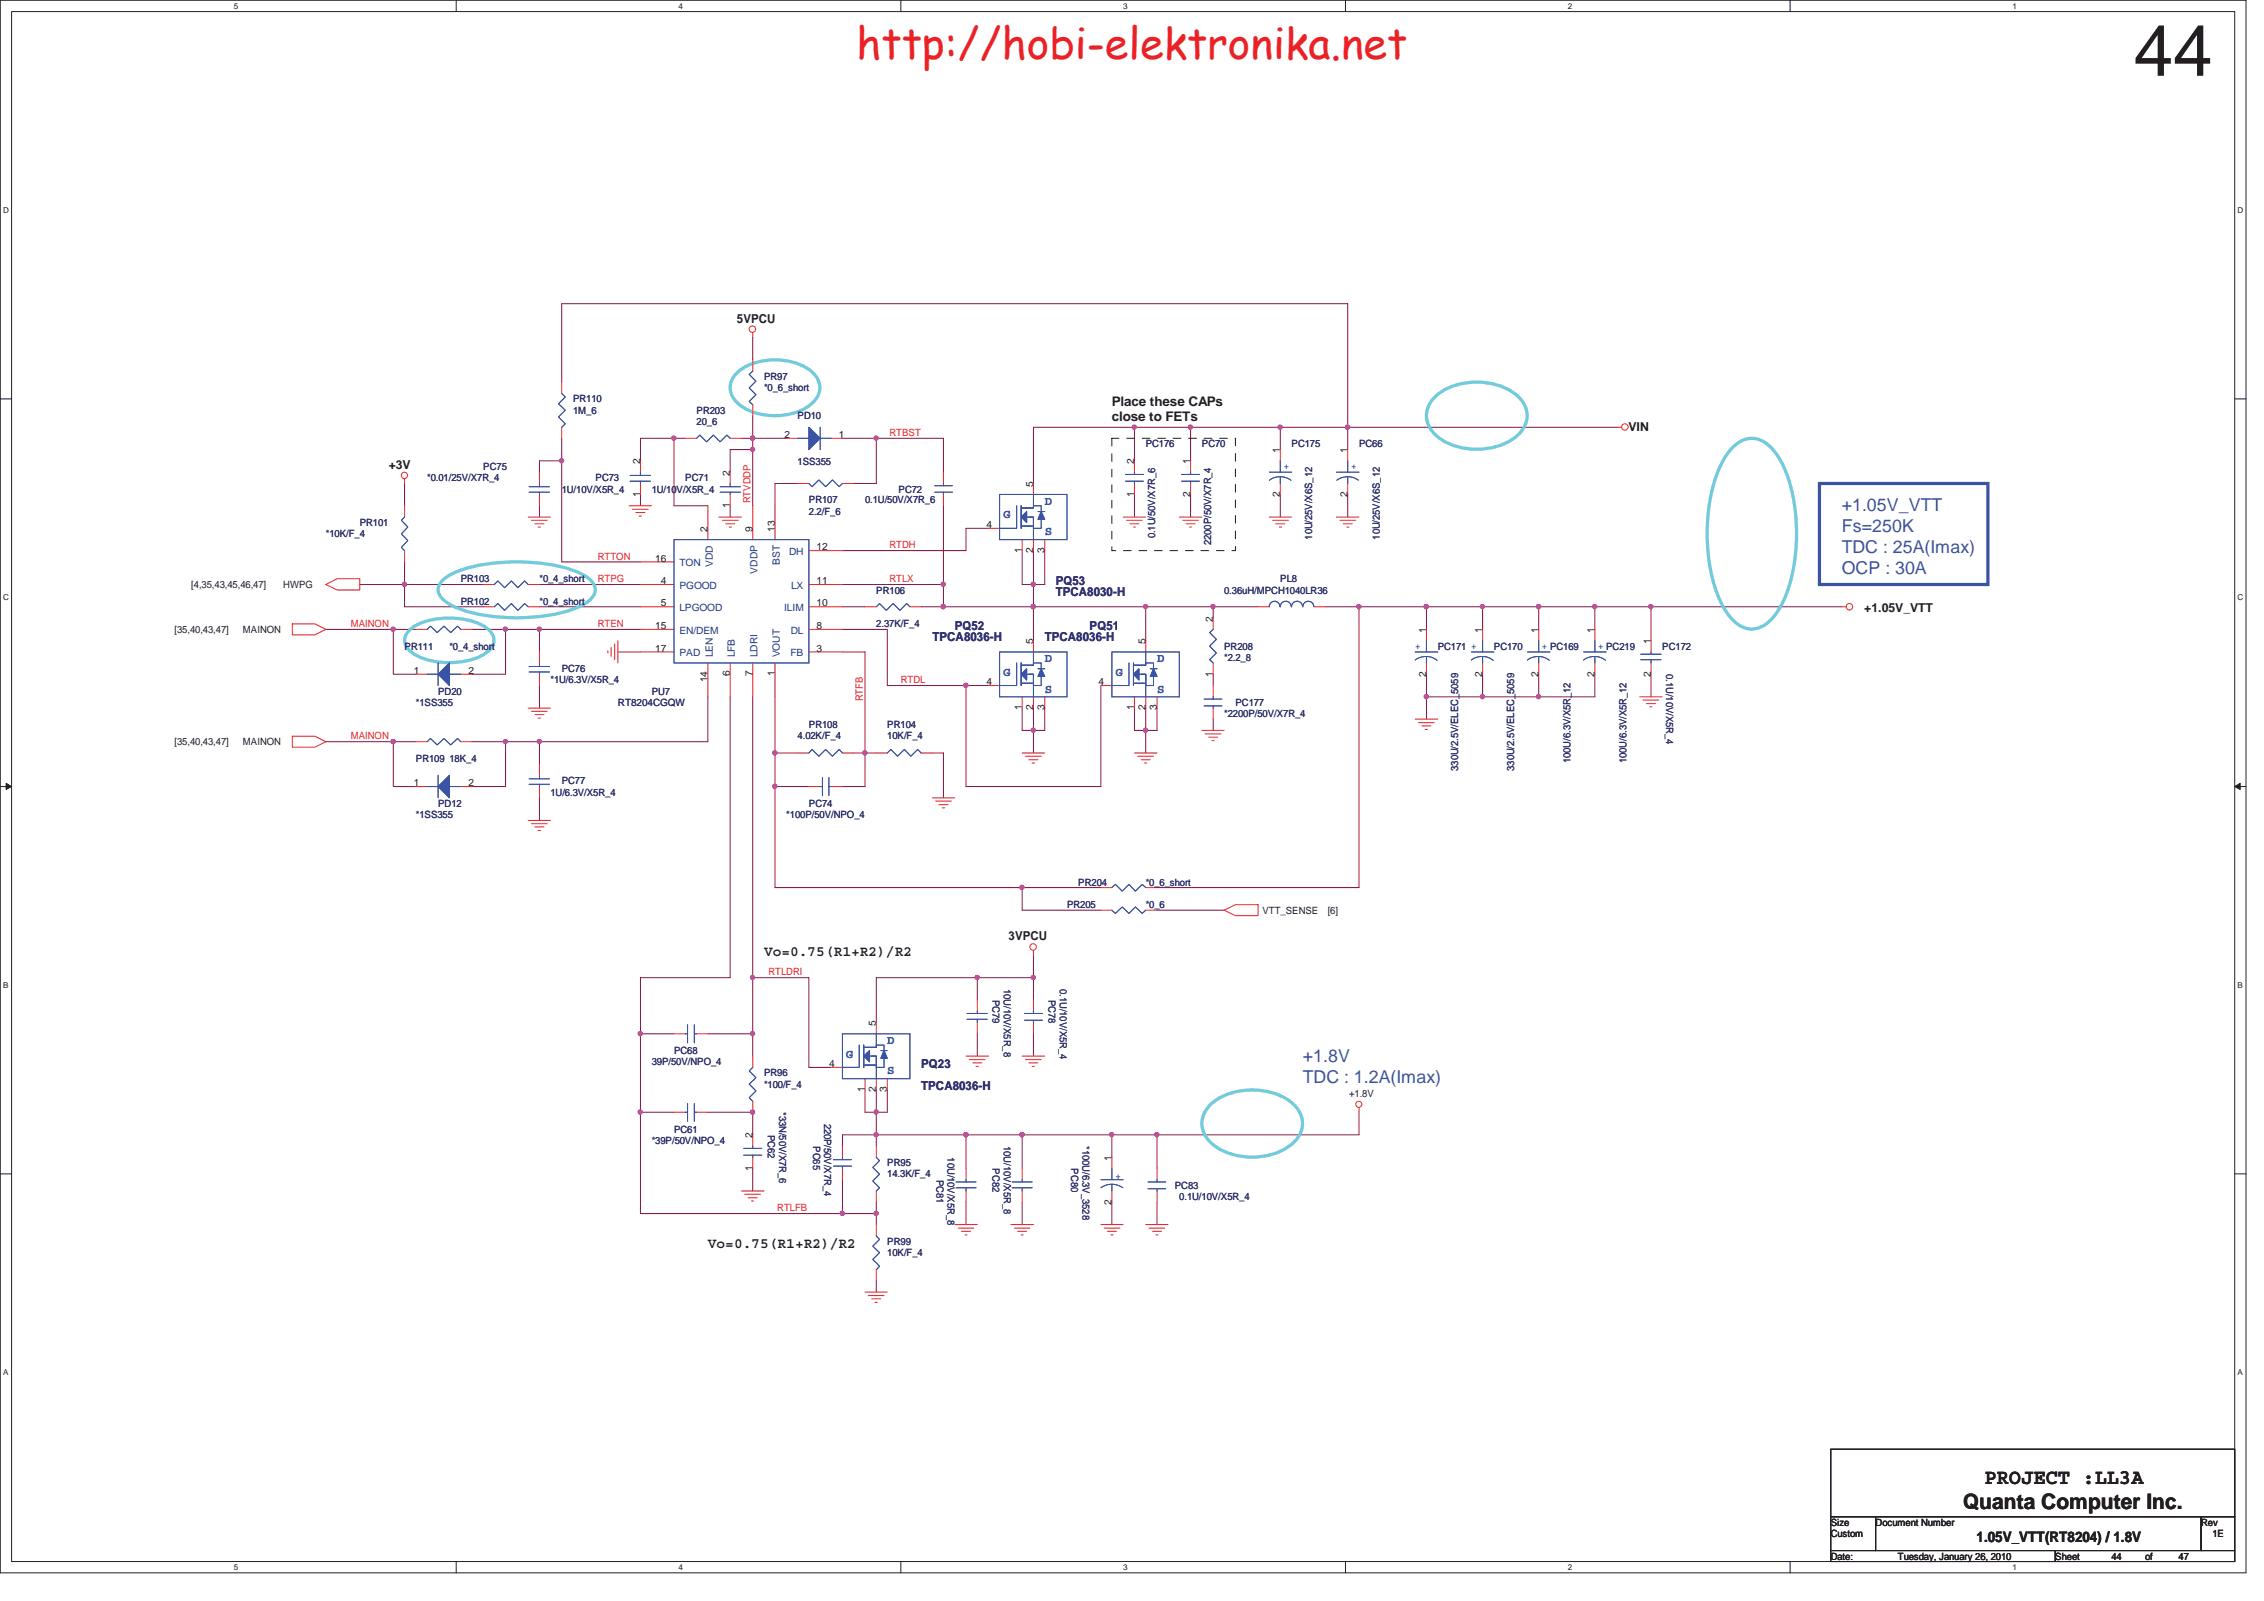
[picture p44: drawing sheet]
<svg xmlns="http://www.w3.org/2000/svg" width="297mm" height="210mm" viewBox="0 0 297 210" stroke-linecap="round" stroke-linejoin="round" font-family="sans-serif">
<defs><g id="words">
<text font-size="9.4" fill="#231f20" x="279.9" y="9.9">44</text>
<text font-size="5.6" fill="#ed2024" x="112.4" y="7.7">http://hobi-elektronika.net</text>
<g font-size="2.8" fill="#231f20">
<text x="257.6" y="197.9">Quanta Computer Inc.</text>
<text x="260.3" y="194.6">PROJECT :LL3A</text>
</g>
<g font-size="2.3" fill="#3a53a4">
<text x="241.6" y="67">+1.05V_VTT</text>
<text x="241.6" y="69.8">Fs=250K</text>
<text x="241.6" y="72.5">TDC : 25A(Imax)</text>
<text x="241.6" y="75.3">OCP : 30A</text>
<text x="170.9" y="139.2">+1.8V</text>
<text x="170.9" y="142">TDC : 1.2A(Imax)</text>
</g>
<g font-size="1.9" fill="#231f20">
<text x="100.2" y="125.4">Vo=0.75(R1+R2)/R2</text>
<text x="92.9" y="163.7">Vo=0.75(R1+R2)/R2</text>
<text x="259.3" y="202.2">1.05V_VTT(RT8204) / 1.8V</text>
</g>
<g font-size="1.7" fill="#231f20">
<text x="145.9" y="53.2">Place these CAPs</text>
<text x="145.9" y="55.2">close to FETs</text>
</g>
<g font-size="1.6" fill="#231f20">
<text x="96.7" y="42.4">5VPCU</text>
<text x="213.7" y="56.5">VIN</text>
<text x="51" y="61.5">+3V</text>
<text x="244.6" y="80.3">+1.05V_VTT</text>
<text x="132.3" y="123.3">3VPCU</text>
</g>
<g font-size="1.6" fill="#3a53a4">
<text x="131.6" y="68">G</text>
<text x="137.1" y="66.2">D</text>
<text x="137.1" y="70.2">S</text>
<text x="131.6" y="88.6">G</text>
<text x="137.1" y="86.9">D</text>
<text x="146.3" y="88.6">G</text>
<text x="151.8" y="86.9">D</text>
<text x="137.1" y="90.8">S</text>
<text x="151.8" y="90.8">S</text>
<text x="116.4" y="136.9">D</text>
<text x="111" y="138.7">G</text>
<text x="116.4" y="140.9">S</text>
</g>
<g font-size="1.6" fill="#2d2d72">
<text x="138.5" y="76.7">PQ53</text>
<text x="125.3" y="82.6">PQ52</text>
<text x="138.5" y="78.2">TPCA8030-H</text>
<text x="143" y="82.6">PQ51</text>
<text x="122.3" y="84.1">TPCA8036-H</text>
<text x="137.1" y="84.1">TPCA8036-H</text>
<text x="120.9" y="140">PQ23</text>
<text x="120.9" y="143">TPCA8036-H</text>
</g>
<g font-size="1.3" fill="#2d2d72">
<text x="75.2" y="52.8">PR110</text>
<text x="100.2" y="49.9">PR97</text>
<text x="100.2" y="51.3">*0_6_short</text>
<text x="75.2" y="54.3">1M_6</text>
<text x="91.4" y="54.3">PR203</text>
<text x="91.4" y="55.7">20_6</text>
<text x="104.6" y="55">PD10</text>
<text x="150.3" y="58.7">PC176</text>
<text x="157.7" y="58.7">PC70</text>
<text x="169.5" y="58.7">PC175</text>
<text x="178.3" y="58.7">PC66</text>
<text x="56" y="63.1">*0.01/25V/X7R_4</text>
<text x="63.4" y="61.6">PC75</text>
<text x="73.7" y="64.6">1U/10V/X5R_4</text>
<text x="78.1" y="63.1">PC73</text>
<text x="85.5" y="64.6">1U/10V/X5R_4</text>
<text x="89.9" y="63.1">PC71</text>
<text x="104.6" y="61">1SS355</text>
<text x="117.9" y="64.6">PC72</text>
<text x="42.8" y="70.5">*10K/F_4</text>
<text x="47.2" y="69">PR101</text>
<text x="106.1" y="66">PR107</text>
<text x="106.1" y="67.5">2.2/F_6</text>
<text x="113.5" y="66">0.1U/50V/X7R_6</text>
<text x="151.6" y="70.6" transform="rotate(-90 151.6 70.6)">0.1U/50V/X7R_6</text>
<text x="158.9" y="71.5" transform="rotate(-90 158.9 71.5)">2200P/50V/X7R_4</text>
<text x="172.2" y="70.8" transform="rotate(-90 172.2 70.8)">10U/25V/X6S_12</text>
<text x="181" y="70.8" transform="rotate(-90 181 70.8)">10U/25V/X6S_12</text>
<text x="60.4" y="76.4">PR103</text>
<text x="70.8" y="76.4">*0_4_short</text>
<text x="115" y="77.8">PR106</text>
<text x="160.6" y="77.8">0.36uH/MPCH1040LR36</text>
<text x="168" y="76.4">PL8</text>
<text x="60.4" y="79.3">PR102</text>
<text x="70.8" y="79.3">*0_4_short</text>
<text x="115" y="82.3">2.37K/F_4</text>
<text x="53.1" y="85.2">PR111</text>
<text x="59" y="85.2">*0_4_short</text>
<text x="72.2" y="89.6">*1U/6.3V/X5R_4</text>
<text x="73.7" y="88.1">PC76</text>
<text x="160.6" y="85.2">PR208</text>
<text x="160.6" y="86.7">*2.2_8</text>
<text x="188.6" y="85.2">PC171 +</text>
<text x="196" y="85.2">PC170</text>
<text x="218.1" y="85.2">PC172</text>
<text x="218.6" y="88.4" transform="rotate(90 218.6 88.4)">0.1U/10V/X5R_4</text>
<text x="54.6" y="92.6">*1SS355</text>
<text x="57.5" y="91.1">PD20</text>
<text x="81.1" y="92.6">RT8204CGQW</text>
<text x="85.5" y="91.1">PU7</text>
<text x="106.1" y="95.5">PR108</text>
<text x="116.4" y="95.5">PR104</text>
<text x="160.6" y="94.1">*2200P/50V/X7R_4</text>
<text x="162.1" y="92.6">PC177</text>
<text x="54.6" y="99.9">PR109 18K_4</text>
<text x="104.6" y="97">4.02K/F_4</text>
<text x="116.4" y="97">10K/F_4</text>
<text x="191.3" y="101.1" transform="rotate(-90 191.3 101.1)">330U/2.5V/ELEC_5059</text>
<text x="198.7" y="101.1" transform="rotate(-90 198.7 101.1)">330U/2.5V/ELEC_5059</text>
<text x="206" y="100.1" transform="rotate(-90 206 100.1)">100U/6.3V/X5R_12</text>
<text x="213.4" y="100.1" transform="rotate(-90 213.4 100.1)">100U/6.3V/X5R_12</text>
<text x="54.6" y="107.3">*1SS355</text>
<text x="57.5" y="105.8">PD12</text>
<text x="72.2" y="104.3">1U/6.3V/X5R_4</text>
<text x="73.7" y="102.9">PC77</text>
<text x="103.2" y="107.3">*100P/50V/NPO_4</text>
<text x="106.1" y="105.8">PC74</text>
<text x="140" y="119.1">PR205</text>
<text x="141.5" y="116.2">PR204</text>
<text x="150.3" y="119.1">*0_6</text>
<text x="150.3" y="116.2">*0_6_short</text>
<text x="130.2" y="131.1" transform="rotate(90 130.2 131.1)">PC79</text>
<text x="131.7" y="129.7" transform="rotate(90 131.7 129.7)">10U/10V/X5R_8</text>
<text x="137.6" y="131.1" transform="rotate(90 137.6 131.1)">PC78</text>
<text x="139.1" y="129.7" transform="rotate(90 139.1 129.7)">0.1U/10V/X5R_4</text>
<text x="85.5" y="139.7">39P/50V/NPO_4</text>
<text x="88.4" y="138.3">PC68</text>
<text x="100.2" y="141.2">PR96</text>
<text x="100.2" y="142.7">*100/F_4</text>
<text x="88.4" y="148.5">PC61</text>
<text x="100.8" y="148.8" transform="rotate(90 100.8 148.8)">PC62</text>
<text x="102.2" y="145.9" transform="rotate(90 102.2 145.9)">*33N/50V/X7R_6</text>
<text x="108.1" y="147.4" transform="rotate(90 108.1 147.4)">220P/50V/X7R_4</text>
<text x="85.5" y="150">*39P/50V/NPO_4</text>
<text x="106.7" y="150.3" transform="rotate(90 106.7 150.3)">PC65</text>
<text x="116.4" y="153">PR95</text>
<text x="116.4" y="154.4">14.3K/F_4</text>
<text x="122.8" y="154.7" transform="rotate(90 122.8 154.7)">PC81</text>
<text x="124.3" y="151.8" transform="rotate(90 124.3 151.8)">10U/10V/X5R_8</text>
<text x="130.2" y="153.2" transform="rotate(90 130.2 153.2)">PC82</text>
<text x="131.7" y="150.3" transform="rotate(90 131.7 150.3)">10U/10V/X5R_8</text>
<text x="140.5" y="153.2" transform="rotate(90 140.5 153.2)">PC80</text>
<text x="142" y="150.3" transform="rotate(90 142 150.3)">*100U/6.3V_3528</text>
<text x="154.1" y="155.9">PC83</text>
<text x="154.7" y="157.4">0.1U/10V/X5R_4</text>
<text x="116.4" y="163.3">PR99</text>
<text x="116.4" y="164.8">10K/F_4</text>
</g>
<g font-size="1.3" fill="#231f20">
<text x="102.9" y="57.4">2</text>
<text x="110.1" y="57.4">1</text>
<text x="167.9" y="59.4" transform="rotate(-90 167.9 59.4)">1</text>
<text x="176.8" y="59.4" transform="rotate(-90 176.8 59.4)">1</text>
<text x="84" y="65.2" transform="rotate(-90 84 65.2)">1</text>
<text x="84" y="60.9" transform="rotate(-90 84 60.9)">2</text>
<text x="95.8" y="62.4" transform="rotate(-90 95.8 62.4)">2</text>
<text x="135.5" y="63.8" transform="rotate(-90 135.5 63.8)">5</text>
<text x="148.8" y="65.2" transform="rotate(-90 148.8 65.2)">1</text>
<text x="148.8" y="60.9" transform="rotate(-90 148.8 60.9)">2</text>
<text x="156.2" y="65.2" transform="rotate(-90 156.2 65.2)">2</text>
<text x="156.2" y="60.9" transform="rotate(-90 156.2 60.9)">1</text>
<text x="167.9" y="65.2" transform="rotate(-90 167.9 65.2)">2</text>
<text x="176.8" y="65.2" transform="rotate(-90 176.8 65.2)">2</text>
<text x="92.8" y="69.8" transform="rotate(-90 92.8 69.8)">2</text>
<text x="95.8" y="66.6" transform="rotate(-90 95.8 66.6)">1</text>
<text x="98.7" y="69.8" transform="rotate(-90 98.7 69.8)">9</text>
<text x="101.6" y="69.8" transform="rotate(-90 101.6 69.8)">13</text>
<text x="129.4" y="69.3">4</text>
<text x="25.1" y="77.1">[4,35,43,45,46,47]</text>
<text x="37.2" y="77.1">HWPG</text>
<text x="86" y="73.7">16</text>
<text x="86.7" y="76.6">4</text>
<text x="107.1" y="76.6">11</text>
<text x="107.1" y="72.2">12</text>
<text x="134.1" y="72.6" transform="rotate(-90 134.1 72.6)">1</text>
<text x="135.5" y="72.6" transform="rotate(-90 135.5 72.6)">2</text>
<text x="137" y="72.6" transform="rotate(-90 137 72.6)">3</text>
<text x="22.9" y="83">[35,40,43,47]</text>
<text x="31.9" y="83">MAINON</text>
<text x="86" y="82.5">15</text>
<text x="86.7" y="79.5">5</text>
<text x="107.1" y="82.5">8</text>
<text x="107.1" y="79.5">10</text>
<text x="159.1" y="81.5" transform="rotate(-90 159.1 81.5)">2</text>
<text x="187.1" y="83" transform="rotate(-90 187.1 83)">1</text>
<text x="194.5" y="83" transform="rotate(-90 194.5 83)">1</text>
<text x="201.8" y="83" transform="rotate(-90 201.8 83)">1</text>
<text x="209.2" y="83" transform="rotate(-90 209.2 83)">1</text>
<text x="54.3" y="88.4">1</text>
<text x="61.5" y="88.4">2</text>
<text x="86" y="85.5">17</text>
<text x="92.8" y="89.5" transform="rotate(-90 92.8 89.5)">14</text>
<text x="95.8" y="88.7" transform="rotate(-90 95.8 88.7)">6</text>
<text x="98.7" y="88.7" transform="rotate(-90 98.7 88.7)">7</text>
<text x="101.6" y="88.7" transform="rotate(-90 101.6 88.7)">1</text>
<text x="107.1" y="85.5">3</text>
<text x="129.4" y="89.9">4</text>
<text x="135.5" y="84.5" transform="rotate(-90 135.5 84.5)">5</text>
<text x="144.1" y="89.9">4</text>
<text x="150.3" y="84.5" transform="rotate(-90 150.3 84.5)">5</text>
<text x="159.1" y="88.7" transform="rotate(-90 159.1 88.7)">1</text>
<text x="187.1" y="88.7" transform="rotate(-90 187.1 88.7)">2</text>
<text x="194.5" y="88.7" transform="rotate(-90 194.5 88.7)">2</text>
<text x="201.8" y="88.7" transform="rotate(-90 201.8 88.7)">2</text>
<text x="209.2" y="88.7" transform="rotate(-90 209.2 88.7)">2</text>
<text x="216.6" y="88.7" transform="rotate(-90 216.6 88.7)">2</text>
<text x="216.6" y="84.5" transform="rotate(-90 216.6 84.5)">1</text>
<text x="134.1" y="93.2" transform="rotate(-90 134.1 93.2)">1</text>
<text x="135.5" y="93.2" transform="rotate(-90 135.5 93.2)">2</text>
<text x="137" y="93.2" transform="rotate(-90 137 93.2)">3</text>
<text x="148.8" y="93.2" transform="rotate(-90 148.8 93.2)">1</text>
<text x="150.3" y="93.2" transform="rotate(-90 150.3 93.2)">2</text>
<text x="151.8" y="93.2" transform="rotate(-90 151.8 93.2)">3</text>
<text x="22.9" y="97.7">[35,40,43,47]</text>
<text x="31.9" y="97.7">MAINON</text>
<text x="54.3" y="103.1">1</text>
<text x="61.5" y="103.1">2</text>
<text x="165.6" y="119.8">VTT_SENSE</text>
<text x="174.2" y="119.8">[6]</text>
<text x="114.9" y="134.6" transform="rotate(-90 114.9 134.6)">5</text>
<text x="108.8" y="140">4</text>
<text x="113.5" y="143.3" transform="rotate(-90 113.5 143.3)">1</text>
<text x="114.9" y="143.3" transform="rotate(-90 114.9 143.3)">2</text>
<text x="116.4" y="143.3" transform="rotate(-90 116.4 143.3)">3</text>
<text x="177" y="143.8">+1.8V</text>
<text x="98.7" y="149.3" transform="rotate(-90 98.7 149.3)">2</text>
<text x="98.7" y="153.6" transform="rotate(-90 98.7 153.6)">1</text>
<text x="145.8" y="152.2" transform="rotate(-90 145.8 152.2)">1</text>
<text x="145.8" y="158" transform="rotate(-90 145.8 158)">2</text>
<text x="240.2" y="201.6">Custom</text>
<text x="240.2" y="200.1">Size</text>
<text x="246.1" y="200.1">Document Number</text>
<text x="288.8" y="200.1">Rev</text>
<text x="290.3" y="201.6">1E</text>
<text x="240.2" y="204.6">Date:</text>
<text x="249" y="204.6">Tuesday, January 26, 2010</text>
<text x="269.7" y="204.6">Sheet</text>
<text x="277" y="204.6">44</text>
<text x="281.4" y="204.6">of</text>
<text x="285.8" y="204.6">47</text>
</g>
<g font-size="1.3" fill="#ec2426">
<text x="116.7" y="57.2">RTBST</text>
<text x="98.5" y="66" transform="rotate(-90 98.5 66)">RTVDDP</text>
<text x="116.7" y="71.9">RTDH</text>
<text x="78.4" y="73.4">RTTON</text>
<text x="78.4" y="76.4">RTPG</text>
<text x="116.7" y="76.4">RTLX</text>
<text x="46" y="82.3">MAINON</text>
<text x="78.4" y="82.3">RTEN</text>
<text x="118.2" y="89.6">RTDL</text>
<text x="113.2" y="92" transform="rotate(-90 113.2 92)">RTFB</text>
<text x="46" y="97">MAINON</text>
<text x="100.8" y="127.9">RTLDRI</text>
<text x="102" y="158.9">RTLFB</text>
</g>
<g font-size="1.3" fill="#3a53a4">
<text x="168.4" y="61.5">+</text>
<text x="177.3" y="61.5">+</text>
<text x="185.7" y="85.1">+</text>
<text x="202.3" y="85.1">+ PC169</text>
<text x="209.7" y="85.1">+ PC219</text>
<text x="146.3" y="154.6">+</text>
</g>
<g font-size="1.3" fill="#1d437e">
<text x="89.2" y="77.3">PGOOD</text>
<text x="89.2" y="74.3">TON</text>
<text x="93.5" y="74.3" transform="rotate(-90 93.5 74.3)">VDD</text>
<text x="99.4" y="75.2" transform="rotate(-90 99.4 75.2)">VDDP</text>
<text x="102.3" y="74.1" transform="rotate(-90 102.3 74.1)">BST</text>
<text x="103.5" y="72.8">DH</text>
<text x="103.8" y="77.3">LX</text>
<text x="89.2" y="80.2">LPGOOD</text>
<text x="89.2" y="83.1">EN/DEM</text>
<text x="102.9" y="80.2">ILIM</text>
<text x="103.8" y="83.1">DL</text>
<text x="89.2" y="86.1">PAD</text>
<text x="93.5" y="86.2" transform="rotate(-90 93.5 86.2)">LEN</text>
<text x="96.4" y="86.2" transform="rotate(-90 96.4 86.2)">LFB</text>
<text x="99.4" y="86.2" transform="rotate(-90 99.4 86.2)">LDRI</text>
<text x="102.3" y="86.2" transform="rotate(-90 102.3 86.2)">VOUT</text>
<text x="103.7" y="86.1">FB</text>
</g>
<g font-size="1.1" fill="#231f20">
<text x="30.7" y="1.2">5</text>
<text x="89" y="1.2">4</text>
<text x="147.4" y="1.2">3</text>
<text x="205.7" y="1.2">2</text>
<text x="264" y="1.2">1</text>
<text x=".4" y="27.9">D</text>
<text x="293.6" y="27.9">D</text>
<text x=".4" y="78.7">C</text>
<text x="293.6" y="78.7">C</text>
<text x=".4" y="129.5">B</text>
<text x="293.6" y="129.5">B</text>
<text x=".4" y="180.3">A</text>
<text x="293.6" y="180.3">A</text>
<text x="30.7" y="205.9">5</text>
<text x="89" y="205.9">4</text>
<text x="147.4" y="205.9">3</text>
<text x="205.7" y="205.9">2</text>
<text x="264" y="205.9">1</text>
</g>
</g></defs>
<path d="M0 0h294.7v206.3h-294.7zM1.5 1.5h291.7v203.3h-291.7z" fill="none" stroke="#231f20" stroke-width=".13"/>
<g fill="#fff">
<path d="M30.7 .2h.6v1.2h-.6z"/>
<path d="M30.7 205h.6v1.2h-.6z"/>
</g>
<path d="M59.9 0v1.5M59.9 204.8v1.5" fill="none" stroke="#231f20" stroke-width=".13"/>
<g fill="#fff">
<path d="M89 .2h.6v1.2h-.6z"/>
<path d="M89 205h.6v1.2h-.6z"/>
</g>
<path d="M118.2 0v1.5M118.2 204.8v1.5" fill="none" stroke="#231f20" stroke-width=".13"/>
<g fill="#fff">
<path d="M147.4 .2h.6v1.2h-.6z"/>
<path d="M147.4 205h.6v1.2h-.6z"/>
</g>
<path d="M176.5 0v1.5M176.5 204.8v1.5" fill="none" stroke="#231f20" stroke-width=".13"/>
<g fill="#fff">
<path d="M205.7 .2h.6v1.2h-.6z"/>
<path d="M205.7 205h.6v1.2h-.6z"/>
</g>
<path d="M234.9 0v1.5M234.9 204.8v1.5" fill="none" stroke="#231f20" stroke-width=".13"/>
<g fill="#fff">
<path d="M264 .2h.6v1.2h-.6z"/>
<path d="M264 205h.6v1.2h-.6z"/>
<path d="M.4 26.9h.8v1.2h-.8z"/>
<path d="M293.6 26.9h.7v1.2h-.7z"/>
<path d="M.4 77.7h.8v1.2h-.8z"/>
<path d="M293.6 77.7h.7v1.2h-.7z"/>
</g>
<path d="M0 52.3h1.5M293.2 52.3h1.5" fill="none" stroke="#231f20" stroke-width=".13"/>
<g fill="#fff">
<path d="M.4 128.6h.7v1.1h-.7z"/>
<path d="M293.6 128.6h.7v1.1h-.7z"/>
</g>
<path d="M0 103.2h1.5M293.2 103.2h1.5" fill="none" stroke="#231f20" stroke-width=".13"/>
<path d="M.8 102.7l.7 .5-.7 .3z" fill="#231f20"/>
<path d="M.8 102.7l.7 .5-.7 .3z" fill="none" stroke="#231f20" stroke-width=".13"/>
<path d="M293.2 103.2l.7-.5v.8z" fill="#231f20"/>
<path d="M293.2 103.2l.7-.5v.8z" fill="none" stroke="#231f20" stroke-width=".13"/>
<g fill="#fff">
<path d="M.4 179.4h.7v1.1h-.7z"/>
<path d="M293.6 179.4h.7v1.1h-.7z"/>
</g>
<path d="M0 154h1.5M293.2 154h1.5" fill="none" stroke="#231f20" stroke-width=".13"/>
<path d="M135.6 76.7v2.9M116.4 89.9h13.3M123.8 98.8v5.8M134.1 116.4h10.3" fill="none" stroke="#7f1542" stroke-width=".13"/>
<circle cx="134.1" cy="116.4" r=".29" fill="#b8529f"/>
<circle cx="134.1" cy="116.4" r=".29" fill="none" stroke="#b8529f" stroke-width=".13"/>
<path d="M159.2 79.6h5.9M178.3 79.6h8.9M101.7 116.4h32.4M134.1 119.4h10.3M151.8 119.4h8.8" fill="none" stroke="#7f1542" stroke-width=".13"/>
<circle cx="187.1" cy="79.6" r=".29" fill="#b8529f"/>
<circle cx="187.1" cy="79.6" r=".29" fill="none" stroke="#b8529f" stroke-width=".13"/>
<path d="M122.3 98.8h1.5M126.7 89.9v13.3" fill="none" stroke="#7f1542" stroke-width=".13"/>
<circle cx="126.7" cy="89.9" r=".29" fill="#b8529f"/>
<circle cx="126.7" cy="89.9" r=".29" fill="none" stroke="#b8529f" stroke-width=".13"/>
<path d="M150.3 79.6v4.4M101.7 98.8v4.4M134.1 116.4v3" fill="none" stroke="#7f1542" stroke-width=".13"/>
<circle cx="101.7" cy="103.1" r=".29" fill="#b8529f"/>
<circle cx="101.7" cy="103.1" r=".29" fill="none" stroke="#b8529f" stroke-width=".13"/>
<circle cx="101.7" cy="98.7" r=".29" fill="#b8529f"/>
<circle cx="101.7" cy="98.7" r=".29" fill="none" stroke="#b8529f" stroke-width=".13"/>
<path d="M135.6 72.2v4.5h-1.5M187.2 79.6h7.3M61.9 82.5h4.4M150.3 92.9v2.9h-1.5" fill="none" stroke="#7f1542" stroke-width=".13"/>
<circle cx="187.1" cy="79.6" r=".29" fill="#b8529f"/>
<circle cx="187.1" cy="79.6" r=".29" fill="none" stroke="#b8529f" stroke-width=".13"/>
<path d="M176.8 39.8v16.2M53.1 76.7h10.3M84 64.9v1.4M144.4 89.9v13.3h-17.7" fill="none" stroke="#7f1542" stroke-width=".13"/>
<circle cx="53.1" cy="76.6" r=".29" fill="#b8529f"/>
<circle cx="53.1" cy="76.6" r=".29" fill="none" stroke="#b8529f" stroke-width=".13"/>
<path d="M123.8 57.5v4.4M110.5 76.7h13.3M123.8 66.3v13.3M81.1 85.5h2.9" fill="none" stroke="#7f1542" stroke-width=".13"/>
<circle cx="123.7" cy="79.6" r=".29" fill="#b8529f"/>
<circle cx="123.7" cy="79.6" r=".29" fill="none" stroke="#b8529f" stroke-width=".13"/>
<circle cx="123.7" cy="76.6" r=".29" fill="#b8529f"/>
<circle cx="123.7" cy="76.6" r=".29" fill="none" stroke="#b8529f" stroke-width=".13"/>
<g fill="none" stroke="#7f1542" stroke-width=".13">
<path d="M73.7 57.5v2.9h-2.9v1.5M89.9 57.5h-5.9v2.9M97.3 57.5h1.5M98.8 44.2v3M135.6 56v7.4M53.1 73.7v3h-5.9M53.1 63.4v2.9M70.8 66.3v1.5M88.4 66.3h4.5M95.8 66.3v1.5M110.5 79.6h3M120.9 79.6h2.9"/>
<path d="M159.2 79.6v1.5M70.8 82.5h-4.5v5.9h-4.4M110.5 82.5h5.9v7.4"/>
</g>
<circle cx="66.3" cy="82.5" r=".29" fill="#b8529f"/>
<circle cx="66.3" cy="82.5" r=".29" fill="none" stroke="#b8529f" stroke-width=".13"/>
<path d="M51.6 82.5v5.9h3" fill="none" stroke="#7f1542" stroke-width=".13"/>
<circle cx="51.6" cy="82.5" r=".29" fill="#b8529f"/>
<circle cx="51.6" cy="82.5" r=".29" fill="none" stroke="#b8529f" stroke-width=".13"/>
<path d="M51.6 82.5h3M70.8 82.5v3M70.8 89.9v3" fill="none" stroke="#7f1542" stroke-width=".13"/>
<circle cx="70.7" cy="82.5" r=".29" fill="#b8529f"/>
<circle cx="70.7" cy="82.5" r=".29" fill="none" stroke="#b8529f" stroke-width=".13"/>
<path d="M70.8 82.5h13.2M150.3 95.8v3" fill="none" stroke="#7f1542" stroke-width=".13"/>
<circle cx="150.3" cy="95.8" r=".29" fill="#b8529f"/>
<circle cx="150.3" cy="95.8" r=".29" fill="none" stroke="#b8529f" stroke-width=".13"/>
<path d="M148.8 56h7.4v4.4M168 56h8.8v3M176.8 64.9v2.9M187.2 79.6v2.9M201.9 79.6v2.9M110.5 85.5h3M148.8 92.9v2.9M151.8 92.9v2.9h-1.5" fill="none" stroke="#7f1542" stroke-width=".13"/>
<circle cx="148.8" cy="56" r=".29" fill="#b8529f"/>
<circle cx="148.8" cy="56" r=".29" fill="none" stroke="#b8529f" stroke-width=".13"/>
<path d="M135.6 56h13.2v4.4M156.2 56h11.8M148.8 64.9v2.9M156.2 64.9v2.9M168 64.9v2.9" fill="none" stroke="#7f1542" stroke-width=".13"/>
<circle cx="167.9" cy="56" r=".29" fill="#b8529f"/>
<circle cx="167.9" cy="56" r=".29" fill="none" stroke="#b8529f" stroke-width=".13"/>
<circle cx="156.2" cy="56" r=".29" fill="#b8529f"/>
<circle cx="156.2" cy="56" r=".29" fill="none" stroke="#b8529f" stroke-width=".13"/>
<path d="M168 56v3M135.6 79.6h14.7" fill="none" stroke="#7f1542" stroke-width=".13"/>
<circle cx="150.3" cy="79.6" r=".29" fill="#b8529f"/>
<circle cx="150.3" cy="79.6" r=".29" fill="none" stroke="#b8529f" stroke-width=".13"/>
<circle cx="135.6" cy="79.6" r=".29" fill="#b8529f"/>
<circle cx="135.6" cy="79.6" r=".29" fill="none" stroke="#b8529f" stroke-width=".13"/>
<path d="M176.8 56h35.4M101.7 98.8h2.9" fill="none" stroke="#7f1542" stroke-width=".13"/>
<circle cx="176.8" cy="56" r=".29" fill="#b8529f"/>
<circle cx="176.8" cy="56" r=".29" fill="none" stroke="#b8529f" stroke-width=".13"/>
<path d="M194.5 79.6v2.9M216.6 79.6h25" fill="none" stroke="#7f1542" stroke-width=".13"/>
<circle cx="216.6" cy="79.6" r=".29" fill="#b8529f"/>
<circle cx="216.6" cy="79.6" r=".29" fill="none" stroke="#b8529f" stroke-width=".13"/>
<path d="M134.1 72.2v4.5M135.6 76.7h1.5M159.2 88.4v1.5M159.2 94.3v1.5" fill="none" stroke="#7f1542" stroke-width=".13"/>
<circle cx="135.6" cy="76.6" r=".29" fill="#b8529f"/>
<circle cx="135.6" cy="76.6" r=".29" fill="none" stroke="#b8529f" stroke-width=".13"/>
<path d="M137.1 72.2v4.5M150.3 79.6h8.9" fill="none" stroke="#7f1542" stroke-width=".13"/>
<circle cx="159.1" cy="79.6" r=".29" fill="#b8529f"/>
<circle cx="159.1" cy="79.6" r=".29" fill="none" stroke="#b8529f" stroke-width=".13"/>
<path d="M98.8 57.5v1.5h-3v2.9" fill="none" stroke="#7f1542" stroke-width=".13"/>
<circle cx="98.7" cy="57.5" r=".29" fill="#b8529f"/>
<circle cx="98.7" cy="57.5" r=".29" fill="none" stroke="#b8529f" stroke-width=".13"/>
<path d="M73.7 39.8h103.1M88.4 57.5v8.8M101.7 63.4v2.9M101.7 91.4v7.4M101.7 103.2v13.2" fill="none" stroke="#7f1542" stroke-width=".13"/>
<circle cx="88.4" cy="57.5" r=".29" fill="#b8529f"/>
<circle cx="88.4" cy="57.5" r=".29" fill="none" stroke="#b8529f" stroke-width=".13"/>
<path d="M98.8 59v7.3" fill="none" stroke="#7f1542" stroke-width=".13"/>
<circle cx="98.7" cy="58.9" r=".29" fill="#b8529f"/>
<circle cx="98.7" cy="58.9" r=".29" fill="none" stroke="#b8529f" stroke-width=".13"/>
<path d="M110.5 72.2h16.2M194.5 79.6h7.4" fill="none" stroke="#7f1542" stroke-width=".13"/>
<circle cx="201.9" cy="79.6" r=".29" fill="#b8529f"/>
<circle cx="201.9" cy="79.6" r=".29" fill="none" stroke="#b8529f" stroke-width=".13"/>
<circle cx="194.5" cy="79.6" r=".29" fill="#b8529f"/>
<circle cx="194.5" cy="79.6" r=".29" fill="none" stroke="#b8529f" stroke-width=".13"/>
<path d="M115 57.5v5.9h-3M101.7 63.4h2.9" fill="none" stroke="#7f1542" stroke-width=".13"/>
<circle cx="114.9" cy="57.5" r=".29" fill="#b8529f"/>
<circle cx="114.9" cy="57.5" r=".29" fill="none" stroke="#b8529f" stroke-width=".13"/>
<path d="M110.5 57.5h13.3M113.5 98.8h1.5" fill="none" stroke="#7f1542" stroke-width=".13"/>
<circle cx="113.5" cy="98.7" r=".29" fill="#b8529f"/>
<circle cx="113.5" cy="98.7" r=".29" fill="none" stroke="#b8529f" stroke-width=".13"/>
<path d="M73.7 60.4v13.3h10.3M112 98.8h1.5M101.7 103.2h4.4" fill="none" stroke="#7f1542" stroke-width=".13"/>
<circle cx="73.7" cy="60.4" r=".29" fill="#b8529f"/>
<circle cx="73.7" cy="60.4" r=".29" fill="none" stroke="#b8529f" stroke-width=".13"/>
<path d="M73.7 39.8v10.3M98.8 54.6v2.9h4.4M129.7 69.3h-3v2.9M110.5 103.2h3" fill="none" stroke="#7f1542" stroke-width=".13"/>
<circle cx="98.7" cy="57.5" r=".29" fill="#b8529f"/>
<circle cx="98.7" cy="57.5" r=".29" fill="none" stroke="#b8529f" stroke-width=".13"/>
<path d="M70.8 76.7h13.2M135.6 79.6v4.4M42.8 82.5h8.8M92.9 91.4v5.9" fill="none" stroke="#7f1542" stroke-width=".13"/>
<circle cx="135.6" cy="79.6" r=".29" fill="#b8529f"/>
<circle cx="135.6" cy="79.6" r=".29" fill="none" stroke="#b8529f" stroke-width=".13"/>
<path d="M134.1 95.8h1.5M135.6 92.9v5.9" fill="none" stroke="#7f1542" stroke-width=".13"/>
<circle cx="135.6" cy="95.8" r=".29" fill="#b8529f"/>
<circle cx="135.6" cy="95.8" r=".29" fill="none" stroke="#b8529f" stroke-width=".13"/>
<path d="M123.8 79.6h11.8M134.1 92.9v2.9M137.1 92.9v2.9h-1.5" fill="none" stroke="#7f1542" stroke-width=".13"/>
<circle cx="123.7" cy="79.6" r=".29" fill="#b8529f"/>
<circle cx="123.7" cy="79.6" r=".29" fill="none" stroke="#b8529f" stroke-width=".13"/>
<path d="M173.9 79.6h4.4v36.8h-26.5M113.5 85.5v13.3" fill="none" stroke="#7f1542" stroke-width=".13"/>
<circle cx="178.3" cy="79.6" r=".29" fill="#b8529f"/>
<circle cx="178.3" cy="79.6" r=".29" fill="none" stroke="#b8529f" stroke-width=".13"/>
<path d="M110.5 154.7v4.5h4.5M115 148.8h-4.5v1.5" fill="none" stroke="#7f1542" stroke-width=".13"/>
<circle cx="114.9" cy="159.1" r=".29" fill="#b8529f"/>
<circle cx="114.9" cy="159.1" r=".29" fill="none" stroke="#b8529f" stroke-width=".13"/>
<circle cx="110.5" cy="159.1" r=".29" fill="#b8529f"/>
<circle cx="110.5" cy="159.1" r=".29" fill="none" stroke="#b8529f" stroke-width=".13"/>
<path d="M88.4 145.9h-4.4v13.3M92.9 145.9h5.9" fill="none" stroke="#7f1542" stroke-width=".13"/>
<circle cx="84" cy="145.9" r=".29" fill="#b8529f"/>
<circle cx="84" cy="145.9" r=".29" fill="none" stroke="#b8529f" stroke-width=".13"/>
<path d="M128.2 131.1v-2.9h7.4v2.9M128.2 135.6v2.9M135.6 135.6v2.9" fill="none" stroke="#7f1542" stroke-width=".13"/>
<circle cx="135.6" cy="128.2" r=".29" fill="#b8529f"/>
<circle cx="135.6" cy="128.2" r=".29" fill="none" stroke="#b8529f" stroke-width=".13"/>
<circle cx="128.2" cy="128.2" r=".29" fill="#b8529f"/>
<circle cx="128.2" cy="128.2" r=".29" fill="none" stroke="#b8529f" stroke-width=".13"/>
<path d="M126.7 153.2v-4.4h7.4v4.4M126.7 157.7v2.9M134.1 157.7v2.9M151.8 148.8v4.4M151.8 157.7v2.9" fill="none" stroke="#7f1542" stroke-width=".13"/>
<circle cx="134.1" cy="148.8" r=".29" fill="#b8529f"/>
<circle cx="134.1" cy="148.8" r=".29" fill="none" stroke="#b8529f" stroke-width=".13"/>
<circle cx="126.7" cy="148.8" r=".29" fill="#b8529f"/>
<circle cx="126.7" cy="148.8" r=".29" fill="none" stroke="#b8529f" stroke-width=".13"/>
<path d="M98.8 91.4v36.8M98.8 145.9v2.9M115 148.8v1.5M115 159.2v1.4M115 168v1.5" fill="none" stroke="#7f1542" stroke-width=".13"/>
<circle cx="98.7" cy="145.9" r=".29" fill="#b8529f"/>
<circle cx="98.7" cy="145.9" r=".29" fill="none" stroke="#b8529f" stroke-width=".13"/>
<path d="M98.8 153.2v3M115 148.8h11.7" fill="none" stroke="#7f1542" stroke-width=".13"/>
<circle cx="126.7" cy="148.8" r=".29" fill="#b8529f"/>
<circle cx="126.7" cy="148.8" r=".29" fill="none" stroke="#b8529f" stroke-width=".13"/>
<circle cx="114.9" cy="148.8" r=".29" fill="#b8529f"/>
<circle cx="114.9" cy="148.8" r=".29" fill="none" stroke="#b8529f" stroke-width=".13"/>
<path d="M115 128.2v5.9M113.5 143v2.9M116.4 145.9h-1.4v2.9" fill="none" stroke="#7f1542" stroke-width=".13"/>
<circle cx="114.9" cy="145.9" r=".29" fill="#b8529f"/>
<circle cx="114.9" cy="145.9" r=".29" fill="none" stroke="#b8529f" stroke-width=".13"/>
<path d="M116.4 143v2.9M134.1 148.8h11.8" fill="none" stroke="#7f1542" stroke-width=".13"/>
<circle cx="134.1" cy="148.8" r=".29" fill="#b8529f"/>
<circle cx="134.1" cy="148.8" r=".29" fill="none" stroke="#b8529f" stroke-width=".13"/>
<path d="M95.8 91.4v36.8h-11.8M92.9 135.6h5.9M84 159.2h26.5M145.9 148.8v3M145.9 157.7v2.9" fill="none" stroke="#7f1542" stroke-width=".13"/>
<circle cx="98.7" cy="135.6" r=".29" fill="#b8529f"/>
<circle cx="98.7" cy="135.6" r=".29" fill="none" stroke="#b8529f" stroke-width=".13"/>
<path d="M53.1 76.7v2.9M61.9 97.3h8.9M66.3 97.3v5.9h-4.4M84 128.2v7.4h4.4M98.8 135.6v2.9M106.1 140h2.9M115 128.2h13.2" fill="none" stroke="#7f1542" stroke-width=".13"/>
<circle cx="66.3" cy="97.3" r=".29" fill="#b8529f"/>
<circle cx="66.3" cy="97.3" r=".29" fill="none" stroke="#b8529f" stroke-width=".13"/>
<path d="M51.6 97.3v5.9h3" fill="none" stroke="#7f1542" stroke-width=".13"/>
<circle cx="51.6" cy="97.3" r=".29" fill="#b8529f"/>
<circle cx="51.6" cy="97.3" r=".29" fill="none" stroke="#b8529f" stroke-width=".13"/>
<path d="M51.6 97.3h3M70.8 97.3v2.9M70.8 104.6v3" fill="none" stroke="#7f1542" stroke-width=".13"/>
<circle cx="70.7" cy="97.3" r=".29" fill="#b8529f"/>
<circle cx="70.7" cy="97.3" r=".29" fill="none" stroke="#b8529f" stroke-width=".13"/>
<path d="M53.1 79.6h10.3M70.8 79.6h13.2M42.8 97.3h8.8M70.8 97.3h22.1M98.8 128.2h7.3v11.8M151.8 148.8h26.5" fill="none" stroke="#7f1542" stroke-width=".13"/>
<circle cx="151.8" cy="148.8" r=".29" fill="#b8529f"/>
<circle cx="151.8" cy="148.8" r=".29" fill="none" stroke="#b8529f" stroke-width=".13"/>
<path d="M135.6 125.3v2.9M115 143v2.9h-1.5M145.9 148.8h5.9M178.3 145.9v2.9" fill="none" stroke="#7f1542" stroke-width=".13"/>
<circle cx="145.8" cy="148.8" r=".29" fill="#b8529f"/>
<circle cx="145.8" cy="148.8" r=".29" fill="none" stroke="#b8529f" stroke-width=".13"/>
<path d="M98.8 128.2v7.4" fill="none" stroke="#7f1542" stroke-width=".13"/>
<circle cx="98.7" cy="128.2" r=".29" fill="#b8529f"/>
<circle cx="98.7" cy="128.2" r=".29" fill="none" stroke="#b8529f" stroke-width=".13"/>
<path d="M84 135.6v10.3M115 157.7v1.5" fill="none" stroke="#7f1542" stroke-width=".13"/>
<circle cx="84" cy="135.6" r=".29" fill="#b8529f"/>
<circle cx="84" cy="135.6" r=".29" fill="none" stroke="#b8529f" stroke-width=".13"/>
<path d="M194.5 91.4h14.8M201.9 88.4v3" fill="none" stroke="#7f1542" stroke-width=".13"/>
<circle cx="201.9" cy="91.4" r=".29" fill="#b8529f"/>
<circle cx="201.9" cy="91.4" r=".29" fill="none" stroke="#b8529f" stroke-width=".13"/>
<path d="M216.6 79.6v4.4M187.2 91.4v2.9M209.3 88.4v3M216.6 88.4v3" fill="none" stroke="#7f1542" stroke-width=".13"/>
<circle cx="187.1" cy="91.4" r=".29" fill="#b8529f"/>
<circle cx="187.1" cy="91.4" r=".29" fill="none" stroke="#b8529f" stroke-width=".13"/>
<path d="M194.5 88.4v3h-7.3" fill="none" stroke="#7f1542" stroke-width=".13"/>
<circle cx="194.5" cy="91.4" r=".29" fill="#b8529f"/>
<circle cx="194.5" cy="91.4" r=".29" fill="none" stroke="#b8529f" stroke-width=".13"/>
<path d="M209.3 79.6h7.3M187.2 88.4v3" fill="none" stroke="#7f1542" stroke-width=".13"/>
<circle cx="209.2" cy="79.6" r=".29" fill="#b8529f"/>
<circle cx="209.2" cy="79.6" r=".29" fill="none" stroke="#b8529f" stroke-width=".13"/>
<path d="M201.9 79.6h7.4v2.9" fill="none" stroke="#7f1542" stroke-width=".13"/>
<circle cx="201.9" cy="79.6" r=".29" fill="#b8529f"/>
<circle cx="201.9" cy="79.6" r=".29" fill="none" stroke="#b8529f" stroke-width=".13"/>
<path d="M113.5 98.8v4.4" fill="none" stroke="#7f1542" stroke-width=".13"/>
<g fill="none" stroke="#ec2426" stroke-width=".13">
<path d="M98.8 43.6v.6M168 59v1.4M176.8 59v1.4M212.2 56h.6M42.8 76.7l1.4-.8h3v1.5h-3zM53.1 62.8v.6M69.3 67.8h2.9M69.7 68.2h2.1M70.2 68.7h1.2M70.6 69.1h.3M82.5 66.3h3M83 66.8h2"/>
<path d="M83.4 67.2h1.2M83.9 67.7h.3M94.3 67.8h3M94.8 68.2h2.1M95.2 68.7h1.2M95.7 69.1h.3M147.4 67.8h2.9M147.8 68.2h2.1M148.2 68.7h1.2M148.7 69.1h.3M154.7 67.8h3M155.2 68.2h2"/>
<path d="M155.6 68.7h1.2M156.1 69.1h.2M166.5 67.8h3M167 68.2h2M167.4 68.7h1.2M167.8 69.1h.3M168 63.4v1.5M175.3 67.8h3M175.8 68.2h2.1M176.2 68.7h1.2M176.7 69.1h.3M176.8 63.4v1.5"/>
<path d="M241.6 79.6h.6M38.4 81.8h2.9l1.5 .7-1.5 .8h-2.9zM38.4 96.6h2.9l1.5 .7-1.5 .7h-2.9zM69.3 92.9h2.9M69.7 93.3h2.1M70.2 93.7h1.2M70.6 94.2h.3M70.8 85.5v1.4M70.8 88.4v1.5M79.8 85.3v.3M80.2 84.9v1.2M80.6 84.5v2"/>
<path d="M81.1 84v2.9M134.1 98.8h3M134.5 99.2h2.1M135 99.6h1.2M144.4 89.9h1.5M148.8 98.8h3M148.8 91.4v1.5M149.3 99.2h2M149.7 99.6h1.2M150.3 84v1.5M150.3 91.4v1.5M151.8 91.4v1.5"/>
<path d="M157.7 95.8h2.9M158.1 96.3h2.1M158.6 96.7h1.2M159 97.2h.3M185.7 94.3h2.9M186.1 94.8h2.1M186.6 95.2h1.1M187 95.7h.3M187.2 82.5v1.5M187.2 86.9v1.5M209.3 82.5v1.5M209.3 86.9v1.5"/>
<path d="M215.1 91.4h3M215.6 91.8h2M216 92.3h1.2M216.4 92.7h.3M69.3 107.6h2.9M69.7 108h2.1M70.2 108.5h1.2M70.6 108.9h.3M106.1 103.2h1.5M109 103.2h1.5M122.3 104.6h3M122.8 105.1h2"/>
<path d="M123.2 105.5h1.2M123.7 106h.2M135.4 100.1h.3M150.2 100.1h.2M160.6 119.4l1.5-.7h3v1.4h-3zM126.7 138.5h3M127.2 139h2M127.6 139.4h1.2M128.1 139.9h.3M134.1 138.5h3M134.5 139h2.1M135 139.4h1.2"/>
<path d="M135.4 139.9h.3M135.6 124.7v.6M135.6 131.1v1.5M135.6 134.1v1.5M97.3 156.2h2.9M97.7 156.6h2.1M98.2 157.1h1.2M98.6 157.5h.3M126.7 153.2v1.5M126.7 156.2v1.5M178.3 145.3v.6M113.5 169.5h2.9"/>
<path d="M113.9 169.9h2.1M114.4 170.3h1.2M114.8 170.8h.3M125.3 160.6h2.9M125.7 161.1h2.1M126.1 161.5h1.2M126.6 162h.3M132.6 160.6h3M133.1 161.1h2M133.5 161.5h1.2M134 162h.2M144.4 160.6h3"/>
<path d="M144.9 161.1h2M145.3 161.5h1.2M145.8 162h.2M150.3 160.6h2.9M150.7 161.1h2.1M151.2 161.5h1.2M151.6 162h.3"/>
<circle cx="98.7" cy="43.2" r=".43"/>
<circle cx="213.2" cy="56" r=".43"/>
<circle cx="53" cy="62.3" r=".42"/>
<circle cx="242.6" cy="79.6" r=".43"/>
<circle cx="135.5" cy="124.2" r=".43"/>
<circle cx="178.3" cy="144.8" r=".4"/>
</g>
<path d="M240.2 190.1h53v8.8h-53zM240.2 198.9h5.9v4.5h-5.9zM246.1 198.9h42.7v4.5h-42.7zM288.8 198.9h4.4v4.5h-4.4zM240.2 203.4h29.5v1.4h-29.5zM269.7 203.4h23.5v1.4h-23.5z" fill="none" stroke="#231f20" stroke-width=".13"/>
<path d="M145.9 57.5h16.2v14.7h-16.2z" fill="none" stroke="#231f20" stroke-width=".13" stroke-dasharray="1 1 1 1 1 1 1 1"/>
<path d="M238.7 63.4h22.1v13.3h-22.1z" fill="none" stroke="#3a53a4" stroke-width=".42"/>
<path d="M96.6 49a8 8 0 0 1 8-1.3 4.4 4.4 0 0 1 2.9 2.5 2.73 2.73 0 0 1-1.3 3 8.4 8.4 0 0 1-9 0 2.68 2.68 0 0 1-.6-4.2zM188.4 51.9a8.8 8.8 0 0 1 10.7 0 3.3 3.3 0 0 1 0 5.2 8.8 8.8 0 0 1-10.7 0 3.3 3.3 0 0 1 0-5.2zM227.1 58.9a3.3 3.3 0 0 1 5.5 0 14.6 14.6 0 0 1 2.9 8 22.9 22.9 0 0 1-1.8 12.4 5.9 5.9 0 0 1-3.1 3.1 3.3 3.3 0 0 1-3.5-1.4 14.8 14.8 0 0 1-2.9-7.9 22.9 22.9 0 0 1 1.7-12.5zM57.9 76.3a9.8 9.8 0 0 1 5.5-2.3 25.6 25.6 0 0 1 12.2 .9 4.2 4.2 0 0 1 2.4 1.9 1.76 1.76 0 0 1-.9 2.1 13.6 13.6 0 0 1-6.3 2 23.9 23.9 0 0 1-10.8-1.1 4.2 4.2 0 0 1-2.4-1.9l-.1-.6 .1-.5zM53.9 82.5a9.4 9.4 0 0 1 7.1-1.3 5.9 5.9 0 0 1 3.4 1.8 1.71 1.71 0 0 1-.4 2.5 9.5 9.5 0 0 1-8 1 4.3 4.3 0 0 1-2.8-2 1.8 1.8 0 0 1 .7-2zM159 144.7a8.8 8.8 0 0 1 10.6 0 3.3 3.3 0 0 1 0 5.3 8.8 8.8 0 0 1-10.6 0 3.3 3.3 0 0 1 0-5.3z" fill="none" stroke="#6fccdd" stroke-width=".42"/>
<g fill="none" stroke="#3a53a4" stroke-width=".13">
<path d="M166.5 63a2.39 2.39 0 0 1 2.9 0M166.5 61.9h3M168 60.4v1.5M168 62.5v.9M175.3 61.9h3M175.4 63a2.39 2.39 0 0 1 2.8 0M176.8 60.4v1.5M176.8 62.5v.9M69.4 87.4h2.7M69.4 88.1h2.7M70.8 86.9v.5M70.8 88.1v.3"/>
<path d="M185.7 85.5h2.9M187.2 86.1h-.1a2.26 2.26 0 0 0-1.4 .5M187.2 84v1.5M187.2 86.1v.8M187.2 86.1a2.19 2.19 0 0 1 1.3 .5M207.8 85.5h2.9M207.8 86.6a2.37 2.37 0 0 1 2.8 0M209.3 84v1.5M209.3 86.1v.8M107.6 103.2h.3M107.9 102v2.3M108.8 103.2h.2"/>
<path d="M108.8 102v2.3M134.4 132.9h2.4M134.4 133.8h2.4M135.6 133.8v.3M135.6 132.6v.3M125.4 155.8h2.7M125.4 155h2.7M126.7 154.7v.3M126.7 155.8v.4"/>
</g>
<path d="M148.7 88.4l.7-.7v1.5z" fill="#3a53a4"/>
<path d="M148.7 88.4l.7-.7v1.5z" fill="none" stroke="#3a53a4" stroke-width=".13"/>
<path d="M151.3 87.7l.5 1h-.9z" fill="#3a53a4"/>
<g fill="none" stroke="#3a53a4" stroke-width=".13">
<path d="M145.9 85.5h8.8v5.9h-8.8zM148.1 86.9v3h-2.2M148.7 86.9v3M148.7 89.6h1.6M149.4 88.4h.9v1.5M149.7 88.4h.6v1.5M150.3 86.9v.3h-1.5M150.3 85.5v1.4M150.3 89.9v1.5M150.3 86.9v.3h-1.6M150.3 86.9h1v.8M150.9 87.7h.9"/>
<path d="M151.3 87.7l.5 1h-.9zM151.3 88.7v1.2h-1"/>
</g>
<path d="M148.7 88.4l.7-.7v1.5z" fill="#3a53a4"/>
<path d="M148.7 88.4l.7-.7v1.5z" fill="none" stroke="#3a53a4" stroke-width=".13"/>
<path d="M151.3 87.7l.5 1h-.9z" fill="#3a53a4"/>
<g fill="none" stroke="#3a53a4" stroke-width=".13">
<path d="M73.7 51.6l.5 .5-.9 .9 .9 .8-.9 .9 .9 .9-.5 .4M94.5 63.8h2.7M94.5 64.6h2.7M95.8 63.4v.4M95.8 64.6v.3M145.9 85.5h8.8v5.9h-8.8zM148.1 86.9v3h-2.2M148.7 86.9v3M148.7 89.6h1.6M149.4 88.4h.9v1.5M149.7 88.4h.6v1.5M150.3 86.9v.3h-1.5"/>
<path d="M150.3 85.5v1.4M150.3 89.9v1.5M150.3 86.9v.3h-1.6M150.3 86.9h1v.8M150.9 87.7h.9M151.3 87.7l.5 1h-.9zM151.3 88.7v1.2h-1M159.2 82.5l-.5 .5 .9 .9-.9 .8 .9 .9-.9 .9 .5 .4M69.4 102.1h2.7M69.4 102.9h2.7M70.8 101.7v.4M70.8 102.9v.3"/>
<path d="M145.9 119.4l.4 .4 .9-.8 .9 .8 .9-.8 .9 .8 .4-.4M89.9 145.9h.3M90.2 144.7v2.4M91.1 145.9h.3M91.1 144.7v2.4M109.3 152.1h2.4M109.3 152.9h2.4M110.5 152.9v.3M110.5 151.8v.3M150.6 155h2.3M150.6 155.9h2.3M151.8 155.9v.3"/>
<path d="M151.8 154.7v.3M115 162.1l.4 .5-.9 .8 .9 .9-.9 .9 .9 .9-.4 .4"/>
</g>
<g fill="none" stroke="#ec2426" stroke-width=".13">
<path d="M73.7 50.1v1.5M73.7 56v1.5M95.8 61.9v1.5M95.8 64.9v1.4M159.2 81.1v1.4M159.2 86.9v1.5M70.8 100.2v1.5M70.8 103.2v1.4M144.4 119.4h1.5M150.3 119.4h1.5M109 140h1.5M115 134.1v1.5"/>
<path d="M88.4 145.9h1.5M91.4 145.9h1.5M110.5 150.3v1.5M110.5 153.2v1.5M113.5 141.5v1.5M115 141.5v1.5M116.4 141.5v1.5M151.8 153.2v1.5M151.8 156.2v1.5M115 160.6v1.5M115 166.5v1.5"/>
</g>
<path d="M113.3 138.5l.8-.7v1.5z" fill="#3a53a4"/>
<path d="M113.3 138.5l.8-.7v1.5z" fill="none" stroke="#3a53a4" stroke-width=".13"/>
<path d="M116 137.8l.4 1h-.8z" fill="#3a53a4"/>
<g fill="none" stroke="#3a53a4" stroke-width=".13">
<path d="M110.5 135.6h8.9v5.9h-8.9zM112.7 137.1v2.9h-2.2M113.3 137.1v2.9M113.3 139.7h1.7M114.1 138.5h.9v1.5M114.4 138.5h.6v1.5M115 137.1v.3h-1.5M115 135.6v1.5M115 140v1.5M115 137.1v.3h-1.7M115 137.1h1v.7M115.6 137.8h.8"/>
<path d="M116 137.8l.4 1h-.8zM116 138.8v1.2h-1"/>
</g>
<path d="M113.3 138.5l.8-.7v1.5z" fill="#3a53a4"/>
<path d="M113.3 138.5l.8-.7v1.5z" fill="none" stroke="#3a53a4" stroke-width=".13"/>
<path d="M116 137.8l.4 1h-.8z" fill="#3a53a4"/>
<g fill="none" stroke="#3a53a4" stroke-width=".13">
<path d="M147.7 62.2h2.3M147.7 63.1h2.3M148.8 63.1v.3M148.8 61.9v.3M56 82.5l.5-.4 .9 .9 .8-.9 .9 .9 .9-.9 .4 .4M56 97.3l.5-.4 .9 .8 .8-.8 .9 .8 .9-.8 .4 .4M106.1 98.8l.4-.5 .9 .9 .9-.9 .9 .9 .9-.9 .4 .5M215.3 86.5h2.6M215.3 85.8h2.6M216.6 85.5v.3M216.6 86.5v.4M89.9 135.6h.3"/>
<path d="M90.2 134.4v2.4M91.1 135.6h.3M91.1 134.4v2.4M110.5 135.6h8.9v5.9h-8.9zM112.7 137.1v2.9h-2.2M113.3 137.1v2.9M113.3 139.7h1.7M114.1 138.5h.9v1.5M114.4 138.5h.6v1.5M115 137.1v.3h-1.5M115 135.6v1.5M115 140v1.5"/>
<path d="M115 137.1v.3h-1.7M115 137.1h1v.7M115.6 137.8h.8M116 137.8l.4 1h-.8zM116 138.8v1.2h-1"/>
</g>
<g fill="none" stroke="#ec2426" stroke-width=".13">
<path d="M148.8 60.4v1.5M148.8 63.4v1.5M54.6 82.5h1.4M54.6 97.3h1.4M60.4 82.5h1.5M60.4 97.3h1.5M104.6 98.8h1.5M110.5 98.8h1.5M129.7 89.9h1.4M134.1 91.4v1.5M135.6 84v1.5M135.6 91.4v1.5"/>
<path d="M137.1 91.4v1.5M216.6 84v1.5M216.6 86.9v1.5M88.4 135.6h1.5M91.4 135.6h1.5"/>
</g>
<path d="M134 88.4l.7-.7v1.5z" fill="#3a53a4"/>
<path d="M134 88.4l.7-.7v1.5z" fill="none" stroke="#3a53a4" stroke-width=".13"/>
<path d="M136.6 87.7l.5 1h-.9z" fill="#3a53a4"/>
<g fill="none" stroke="#3a53a4" stroke-width=".13">
<path d="M131.1 85.5h8.9v5.9h-8.9zM133.4 86.9v3h-2.3M134 86.9v3M134 89.6h1.6M134.7 88.4h.9v1.5M135 88.4h.6v1.5M135.6 86.9v.3h-1.5M135.6 85.5v1.4M135.6 89.9v1.5M135.6 86.9v.3h-1.6M135.6 86.9h1v.8M136.2 87.7h.9"/>
<path d="M136.6 87.7l.5 1h-.9zM136.6 88.7v1.2h-1"/>
</g>
<path d="M134 88.4l.7-.7v1.5z" fill="#3a53a4"/>
<path d="M134 88.4l.7-.7v1.5z" fill="none" stroke="#3a53a4" stroke-width=".13"/>
<path d="M136.6 87.7l.5 1h-.9z" fill="#3a53a4"/>
<g fill="none" stroke="#3a53a4" stroke-width=".13">
<path d="M131.1 85.5h8.9v5.9h-8.9zM133.4 86.9v3h-2.3M134 86.9v3M134 89.6h1.6M134.7 88.4h.9v1.5M135 88.4h.6v1.5M135.6 86.9v.3h-1.5M135.6 85.5v1.4M135.6 89.9v1.5M135.6 86.9v.3h-1.6M135.6 86.9h1v.8M136.2 87.7h.9"/>
<path d="M136.6 87.7l.5 1h-.9zM136.6 88.7v1.2h-1"/>
</g>
<path d="M54.6 88.4h1.4M60.4 88.4h1.5" fill="none" stroke="#ec2426" stroke-width=".13"/>
<path d="M59 86.9v3l-1.5-1.5z" fill="#3a53a4"/>
<path d="M56 88.4h1.5M57.5 86.9v3M59 88.4h1.4M59 86.9v3l-1.5-1.5z" fill="none" stroke="#3a53a4" stroke-width=".13"/>
<path d="M59 86.9v3l-1.5-1.5z" fill="#3a53a4"/>
<g fill="none" stroke="#3a53a4" stroke-width=".13">
<path d="M98.8 48.7l-.5 .4 .9 .9-.9 .9 .9 .9-.9 .9 .5 .4M53.1 67.8l-.4 .4 .8 .9-.8 .9 .8 .9-.8 .9 .4 .4M64.9 76.7l.4-.5 .9 .9 .9-.9 .8 .9 .9-.9 .5 .5M64.9 79.6l.4-.4 .9 .8 .9-.8 .8 .8 .9-.8 .5 .4M69.4 63.8h2.7M69.4 64.6h2.7M70.8 63.4v.4M70.8 64.6v.3M82.7 62.4h2.6M82.7 63.1h2.6M84 61.9v.5M84 63.1v.3"/>
<path d="M106.1 63.4l.4 .4 .9-.9 .9 .9 .9-.9 .9 .9 .4-.4M115 79.6l.4-.4 .9 .8 .9-.8 .9 .8 .9-.8 .4 .4M122.6 63.7h2.4M122.6 64.6h2.4M123.8 64.6v.3M123.8 63.4v.3M167.9 79.6a.7 .7 0 0 0-.7-.7 .7 .7 0 0 0-.7 .7M169.4 79.6a.72 .72 0 0 0-.7-.7 .72 .72 0 0 0-.7 .7M170.9 79.6a.72 .72 0 0 0-.7-.7 .72 .72 0 0 0-.7 .7M172.4 79.6a.72 .72 0 0 0-.7-.7 .72 .72 0 0 0-.8 .7M56 88.4h1.5M57.5 86.9v3"/>
<path d="M59 88.4h1.4M59 86.9v3l-1.5-1.5zM193 85.5h3M194.5 86.1a2.26 2.26 0 0 0-1.5 .5M194.5 84v1.5M194.5 86.1v.8M194.5 86.1a2.19 2.19 0 0 1 1.4 .5M200.4 85.5h3M200.4 86.6a2.37 2.37 0 0 1 2.9 0M201.9 84v1.5M201.9 86.1v.8M126.9 133.7h2.6"/>
<path d="M126.9 132.9h2.6M128.2 132.6v.3M128.2 133.7v.4M132.8 155.8h2.6M132.8 155h2.6M134.1 154.7v.3M134.1 155.8v.4"/>
</g>
<g fill="none" stroke="#ec2426" stroke-width=".13">
<path d="M98.8 47.2v1.5M98.8 53.1v1.5M53.1 66.3v1.5M53.1 72.2v1.5M63.4 79.6h1.5M63.4 76.7h1.5M69.3 79.6h1.5M69.3 76.7h1.5M70.8 61.9v1.5M70.8 64.9v1.4M84 60.4v1.5M84 63.4v1.5"/>
<path d="M104.6 63.4h1.5M110.5 63.4h1.5M113.5 79.6h1.5M119.4 79.6h1.5M123.8 61.9v1.5M123.8 64.9v1.4M129.7 69.3h1.4M134.1 70.8v1.4M135.6 63.4v1.5M135.6 70.8v1.4M137.1 70.8v1.4M165.1 79.6h1.4"/>
<path d="M172.4 79.6h1.5M194.5 82.5v1.5M194.5 86.9v1.5M201.9 82.5v1.5M201.9 86.9v1.5M128.2 131.1v1.5M128.2 134.1v1.5M134.1 153.2v1.5M134.1 156.2v1.5"/>
</g>
<path d="M134 67.8l.7-.7v1.4z" fill="#3a53a4"/>
<path d="M134 67.8l.7-.7v1.4z" fill="none" stroke="#3a53a4" stroke-width=".13"/>
<path d="M136.6 67.1l.5 1h-.9z" fill="#3a53a4"/>
<g fill="none" stroke="#3a53a4" stroke-width=".13">
<path d="M131.1 64.9h8.9v5.9h-8.9zM133.4 66.3v3h-2.3M134 66.3v3M134 69h1.6M134.7 67.8h.9v1.5M135 67.8h.6v1.5M135.6 66.3v.3h-1.5M135.6 64.9v1.4M135.6 69.3v1.5M135.6 66.3v.3h-1.6M135.6 66.3h1v.8M136.2 67.1h.9"/>
<path d="M136.6 67.1l.5 1h-.9zM136.6 68.1v1.2h-1"/>
</g>
<path d="M134 67.8l.7-.7v1.4z" fill="#3a53a4"/>
<path d="M134 67.8l.7-.7v1.4z" fill="none" stroke="#3a53a4" stroke-width=".13"/>
<path d="M136.6 67.1l.5 1h-.9z" fill="#3a53a4"/>
<g fill="none" stroke="#3a53a4" stroke-width=".13">
<path d="M91.4 57.5l.4-.4 .9 .9 .9-.9 .9 .9 .9-.9 .4 .4M88.4 70.8h17.7v16.1h-17.7zM131.1 64.9h8.9v5.9h-8.9zM133.4 66.3v3h-2.3M134 66.3v3M134 69h1.6M134.7 67.8h.9v1.5M135 67.8h.6v1.5M135.6 66.3v.3h-1.5M135.6 64.9v1.4M135.6 69.3v1.5M135.6 66.3v.3h-1.6"/>
<path d="M135.6 66.3h1v.8M136.2 67.1h.9M136.6 67.1l.5 1h-.9zM136.6 68.1v1.2h-1M116.4 98.8l.5-.5 .9 .9 .9-.9 .8 .9 .9-.9 .5 .5M145.9 116.4l.4-.4 .9 .9 .9-.9 .9 .9 .9-.9 .4 .4M98.8 140l-.5 .5 .9 .8-.9 .9 .9 .9-.9 .9 .5 .4M115 151.8l.4 .4-.9 .9 .9 .9-.9 .9 .9 .9-.4 .4M144.4 155.8a2.46 2.46 0 0 1 2.9 0M144.4 154.7h3M145.9 153.2v1.5M145.9 155.3v.9"/>
</g>
<g fill="none" stroke="#ec2426" stroke-width=".13">
<path d="M89.9 57.5h1.5M95.8 57.5h1.5M103.2 57.5h1.4M109 57.5h1.5M84 76.7h4.4M84 79.6h4.4M84 73.7h4.4M92.9 66.3v4.5M98.8 66.3v4.5M101.7 66.3v4.5M106.1 76.7h4.4M106.1 79.6h4.4"/>
<path d="M106.1 72.2h4.4M84 85.5h4.4M84 82.5h4.4M92.9 86.9v4.5M95.8 86.9v4.5M98.8 86.9v4.5M101.7 86.9v4.5M106.1 85.5h4.4M106.1 82.5h4.4M115 98.8h1.4M120.9 98.8h1.4M144.4 116.4h1.5"/>
<path d="M150.3 116.4h1.5M98.8 138.5v1.5M98.8 144.4v1.5M115 150.3v1.5M115 156.2v1.5M145.9 151.8v1.4M145.9 156.2v1.5"/>
</g>
<path d="M106.1 56l1.5 1.5-1.5 1.5z" fill="#3a53a4"/>
<path d="M104.6 57.5h1.5M106.1 56l1.5 1.5-1.5 1.5zM107.6 56v3M107.6 57.5h1.4" fill="none" stroke="#3a53a4" stroke-width=".13"/>
<path d="M106.1 56l1.5 1.5-1.5 1.5z" fill="#3a53a4"/>
<path d="M104.6 57.5h1.5M106.1 56l1.5 1.5-1.5 1.5zM107.6 56v3M107.6 57.5h1.4M97.6 150.6h2.3M97.6 151.5h2.3M98.8 151.5v.3M98.8 150.3v.3" fill="none" stroke="#3a53a4" stroke-width=".13"/>
<path d="M54.6 103.2h1.4M60.4 103.2h1.5M98.8 148.8v1.5M98.8 151.8v1.4" fill="none" stroke="#ec2426" stroke-width=".13"/>
<path d="M59 101.7v2.9l-1.5-1.4z" fill="#3a53a4"/>
<path d="M56 103.2h1.5M57.5 101.7v2.9M59 103.2h1.4M59 101.7v2.9l-1.5-1.4z" fill="none" stroke="#3a53a4" stroke-width=".13"/>
<path d="M59 101.7v2.9l-1.5-1.4z" fill="#3a53a4"/>
<path d="M155 62.2h2.4M155 63.1h2.4M156.2 63.1v.3M156.2 61.9v.3M158 91.7h2.3M158 92.6h2.3M159.2 92.6v.3M159.2 91.4v.3M56 103.2h1.5M57.5 101.7v2.9M59 103.2h1.4M59 101.7v2.9l-1.5-1.4z" fill="none" stroke="#3a53a4" stroke-width=".13"/>
<path d="M156.2 60.4v1.5M156.2 63.4v1.5M159.2 89.9v1.5M159.2 92.9v1.4" fill="none" stroke="#ec2426" stroke-width=".13"/>
<circle cx="134.1" cy="116.4" r=".29" fill="#b8529f"/>
<circle cx="134.1" cy="116.4" r=".29" fill="none" stroke="#b8529f" stroke-width=".13"/>
<circle cx="187.1" cy="79.6" r=".29" fill="#b8529f"/>
<circle cx="187.1" cy="79.6" r=".29" fill="none" stroke="#b8529f" stroke-width=".13"/>
<circle cx="126.7" cy="89.9" r=".29" fill="#b8529f"/>
<circle cx="126.7" cy="89.9" r=".29" fill="none" stroke="#b8529f" stroke-width=".13"/>
<circle cx="101.7" cy="103.1" r=".29" fill="#b8529f"/>
<circle cx="101.7" cy="103.1" r=".29" fill="none" stroke="#b8529f" stroke-width=".13"/>
<circle cx="101.7" cy="98.7" r=".29" fill="#b8529f"/>
<circle cx="101.7" cy="98.7" r=".29" fill="none" stroke="#b8529f" stroke-width=".13"/>
<circle cx="187.1" cy="79.6" r=".29" fill="#b8529f"/>
<circle cx="187.1" cy="79.6" r=".29" fill="none" stroke="#b8529f" stroke-width=".13"/>
<circle cx="53.1" cy="76.6" r=".29" fill="#b8529f"/>
<circle cx="53.1" cy="76.6" r=".29" fill="none" stroke="#b8529f" stroke-width=".13"/>
<circle cx="123.7" cy="79.6" r=".29" fill="#b8529f"/>
<circle cx="123.7" cy="79.6" r=".29" fill="none" stroke="#b8529f" stroke-width=".13"/>
<circle cx="123.7" cy="76.6" r=".29" fill="#b8529f"/>
<circle cx="123.7" cy="76.6" r=".29" fill="none" stroke="#b8529f" stroke-width=".13"/>
<circle cx="66.3" cy="82.5" r=".29" fill="#b8529f"/>
<circle cx="66.3" cy="82.5" r=".29" fill="none" stroke="#b8529f" stroke-width=".13"/>
<circle cx="51.6" cy="82.5" r=".29" fill="#b8529f"/>
<circle cx="51.6" cy="82.5" r=".29" fill="none" stroke="#b8529f" stroke-width=".13"/>
<circle cx="70.7" cy="82.5" r=".29" fill="#b8529f"/>
<circle cx="70.7" cy="82.5" r=".29" fill="none" stroke="#b8529f" stroke-width=".13"/>
<circle cx="150.3" cy="95.8" r=".29" fill="#b8529f"/>
<circle cx="150.3" cy="95.8" r=".29" fill="none" stroke="#b8529f" stroke-width=".13"/>
<circle cx="148.8" cy="56" r=".29" fill="#b8529f"/>
<circle cx="148.8" cy="56" r=".29" fill="none" stroke="#b8529f" stroke-width=".13"/>
<circle cx="167.9" cy="56" r=".29" fill="#b8529f"/>
<circle cx="167.9" cy="56" r=".29" fill="none" stroke="#b8529f" stroke-width=".13"/>
<circle cx="156.2" cy="56" r=".29" fill="#b8529f"/>
<circle cx="156.2" cy="56" r=".29" fill="none" stroke="#b8529f" stroke-width=".13"/>
<circle cx="150.3" cy="79.6" r=".29" fill="#b8529f"/>
<circle cx="150.3" cy="79.6" r=".29" fill="none" stroke="#b8529f" stroke-width=".13"/>
<circle cx="135.6" cy="79.6" r=".29" fill="#b8529f"/>
<circle cx="135.6" cy="79.6" r=".29" fill="none" stroke="#b8529f" stroke-width=".13"/>
<circle cx="176.8" cy="56" r=".29" fill="#b8529f"/>
<circle cx="176.8" cy="56" r=".29" fill="none" stroke="#b8529f" stroke-width=".13"/>
<circle cx="216.6" cy="79.6" r=".29" fill="#b8529f"/>
<circle cx="216.6" cy="79.6" r=".29" fill="none" stroke="#b8529f" stroke-width=".13"/>
<circle cx="135.6" cy="76.6" r=".29" fill="#b8529f"/>
<circle cx="135.6" cy="76.6" r=".29" fill="none" stroke="#b8529f" stroke-width=".13"/>
<circle cx="159.1" cy="79.6" r=".29" fill="#b8529f"/>
<circle cx="159.1" cy="79.6" r=".29" fill="none" stroke="#b8529f" stroke-width=".13"/>
<circle cx="98.7" cy="57.5" r=".29" fill="#b8529f"/>
<circle cx="98.7" cy="57.5" r=".29" fill="none" stroke="#b8529f" stroke-width=".13"/>
<circle cx="88.4" cy="57.5" r=".29" fill="#b8529f"/>
<circle cx="88.4" cy="57.5" r=".29" fill="none" stroke="#b8529f" stroke-width=".13"/>
<circle cx="98.7" cy="58.9" r=".29" fill="#b8529f"/>
<circle cx="98.7" cy="58.9" r=".29" fill="none" stroke="#b8529f" stroke-width=".13"/>
<circle cx="201.9" cy="79.6" r=".29" fill="#b8529f"/>
<circle cx="201.9" cy="79.6" r=".29" fill="none" stroke="#b8529f" stroke-width=".13"/>
<circle cx="194.5" cy="79.6" r=".29" fill="#b8529f"/>
<circle cx="194.5" cy="79.6" r=".29" fill="none" stroke="#b8529f" stroke-width=".13"/>
<circle cx="114.9" cy="57.5" r=".29" fill="#b8529f"/>
<circle cx="114.9" cy="57.5" r=".29" fill="none" stroke="#b8529f" stroke-width=".13"/>
<circle cx="113.5" cy="98.7" r=".29" fill="#b8529f"/>
<circle cx="113.5" cy="98.7" r=".29" fill="none" stroke="#b8529f" stroke-width=".13"/>
<circle cx="73.7" cy="60.4" r=".29" fill="#b8529f"/>
<circle cx="73.7" cy="60.4" r=".29" fill="none" stroke="#b8529f" stroke-width=".13"/>
<circle cx="98.7" cy="57.5" r=".29" fill="#b8529f"/>
<circle cx="98.7" cy="57.5" r=".29" fill="none" stroke="#b8529f" stroke-width=".13"/>
<circle cx="135.6" cy="79.6" r=".29" fill="#b8529f"/>
<circle cx="135.6" cy="79.6" r=".29" fill="none" stroke="#b8529f" stroke-width=".13"/>
<circle cx="135.6" cy="95.8" r=".29" fill="#b8529f"/>
<circle cx="135.6" cy="95.8" r=".29" fill="none" stroke="#b8529f" stroke-width=".13"/>
<circle cx="123.7" cy="79.6" r=".29" fill="#b8529f"/>
<circle cx="123.7" cy="79.6" r=".29" fill="none" stroke="#b8529f" stroke-width=".13"/>
<circle cx="178.3" cy="79.6" r=".29" fill="#b8529f"/>
<circle cx="178.3" cy="79.6" r=".29" fill="none" stroke="#b8529f" stroke-width=".13"/>
<circle cx="114.9" cy="159.1" r=".29" fill="#b8529f"/>
<circle cx="114.9" cy="159.1" r=".29" fill="none" stroke="#b8529f" stroke-width=".13"/>
<circle cx="110.5" cy="159.1" r=".29" fill="#b8529f"/>
<circle cx="110.5" cy="159.1" r=".29" fill="none" stroke="#b8529f" stroke-width=".13"/>
<circle cx="84" cy="145.9" r=".29" fill="#b8529f"/>
<circle cx="84" cy="145.9" r=".29" fill="none" stroke="#b8529f" stroke-width=".13"/>
<circle cx="135.6" cy="128.2" r=".29" fill="#b8529f"/>
<circle cx="135.6" cy="128.2" r=".29" fill="none" stroke="#b8529f" stroke-width=".13"/>
<circle cx="128.2" cy="128.2" r=".29" fill="#b8529f"/>
<circle cx="128.2" cy="128.2" r=".29" fill="none" stroke="#b8529f" stroke-width=".13"/>
<circle cx="134.1" cy="148.8" r=".29" fill="#b8529f"/>
<circle cx="134.1" cy="148.8" r=".29" fill="none" stroke="#b8529f" stroke-width=".13"/>
<circle cx="126.7" cy="148.8" r=".29" fill="#b8529f"/>
<circle cx="126.7" cy="148.8" r=".29" fill="none" stroke="#b8529f" stroke-width=".13"/>
<circle cx="98.7" cy="145.9" r=".29" fill="#b8529f"/>
<circle cx="98.7" cy="145.9" r=".29" fill="none" stroke="#b8529f" stroke-width=".13"/>
<circle cx="126.7" cy="148.8" r=".29" fill="#b8529f"/>
<circle cx="126.7" cy="148.8" r=".29" fill="none" stroke="#b8529f" stroke-width=".13"/>
<circle cx="114.9" cy="148.8" r=".29" fill="#b8529f"/>
<circle cx="114.9" cy="148.8" r=".29" fill="none" stroke="#b8529f" stroke-width=".13"/>
<circle cx="114.9" cy="145.9" r=".29" fill="#b8529f"/>
<circle cx="114.9" cy="145.9" r=".29" fill="none" stroke="#b8529f" stroke-width=".13"/>
<circle cx="134.1" cy="148.8" r=".29" fill="#b8529f"/>
<circle cx="134.1" cy="148.8" r=".29" fill="none" stroke="#b8529f" stroke-width=".13"/>
<circle cx="98.7" cy="135.6" r=".29" fill="#b8529f"/>
<circle cx="98.7" cy="135.6" r=".29" fill="none" stroke="#b8529f" stroke-width=".13"/>
<circle cx="66.3" cy="97.3" r=".29" fill="#b8529f"/>
<circle cx="66.3" cy="97.3" r=".29" fill="none" stroke="#b8529f" stroke-width=".13"/>
<circle cx="51.6" cy="97.3" r=".29" fill="#b8529f"/>
<circle cx="51.6" cy="97.3" r=".29" fill="none" stroke="#b8529f" stroke-width=".13"/>
<circle cx="70.7" cy="97.3" r=".29" fill="#b8529f"/>
<circle cx="70.7" cy="97.3" r=".29" fill="none" stroke="#b8529f" stroke-width=".13"/>
<circle cx="151.8" cy="148.8" r=".29" fill="#b8529f"/>
<circle cx="151.8" cy="148.8" r=".29" fill="none" stroke="#b8529f" stroke-width=".13"/>
<circle cx="145.8" cy="148.8" r=".29" fill="#b8529f"/>
<circle cx="145.8" cy="148.8" r=".29" fill="none" stroke="#b8529f" stroke-width=".13"/>
<circle cx="98.7" cy="128.2" r=".29" fill="#b8529f"/>
<circle cx="98.7" cy="128.2" r=".29" fill="none" stroke="#b8529f" stroke-width=".13"/>
<circle cx="84" cy="135.6" r=".29" fill="#b8529f"/>
<circle cx="84" cy="135.6" r=".29" fill="none" stroke="#b8529f" stroke-width=".13"/>
<circle cx="201.9" cy="91.4" r=".29" fill="#b8529f"/>
<circle cx="201.9" cy="91.4" r=".29" fill="none" stroke="#b8529f" stroke-width=".13"/>
<circle cx="187.1" cy="91.4" r=".29" fill="#b8529f"/>
<circle cx="187.1" cy="91.4" r=".29" fill="none" stroke="#b8529f" stroke-width=".13"/>
<circle cx="194.5" cy="91.4" r=".29" fill="#b8529f"/>
<circle cx="194.5" cy="91.4" r=".29" fill="none" stroke="#b8529f" stroke-width=".13"/>
<circle cx="209.2" cy="79.6" r=".29" fill="#b8529f"/>
<circle cx="209.2" cy="79.6" r=".29" fill="none" stroke="#b8529f" stroke-width=".13"/>
<circle cx="201.9" cy="79.6" r=".29" fill="#b8529f"/>
<circle cx="201.9" cy="79.6" r=".29" fill="none" stroke="#b8529f" stroke-width=".13"/>
<use href="#words"/>
</svg>
